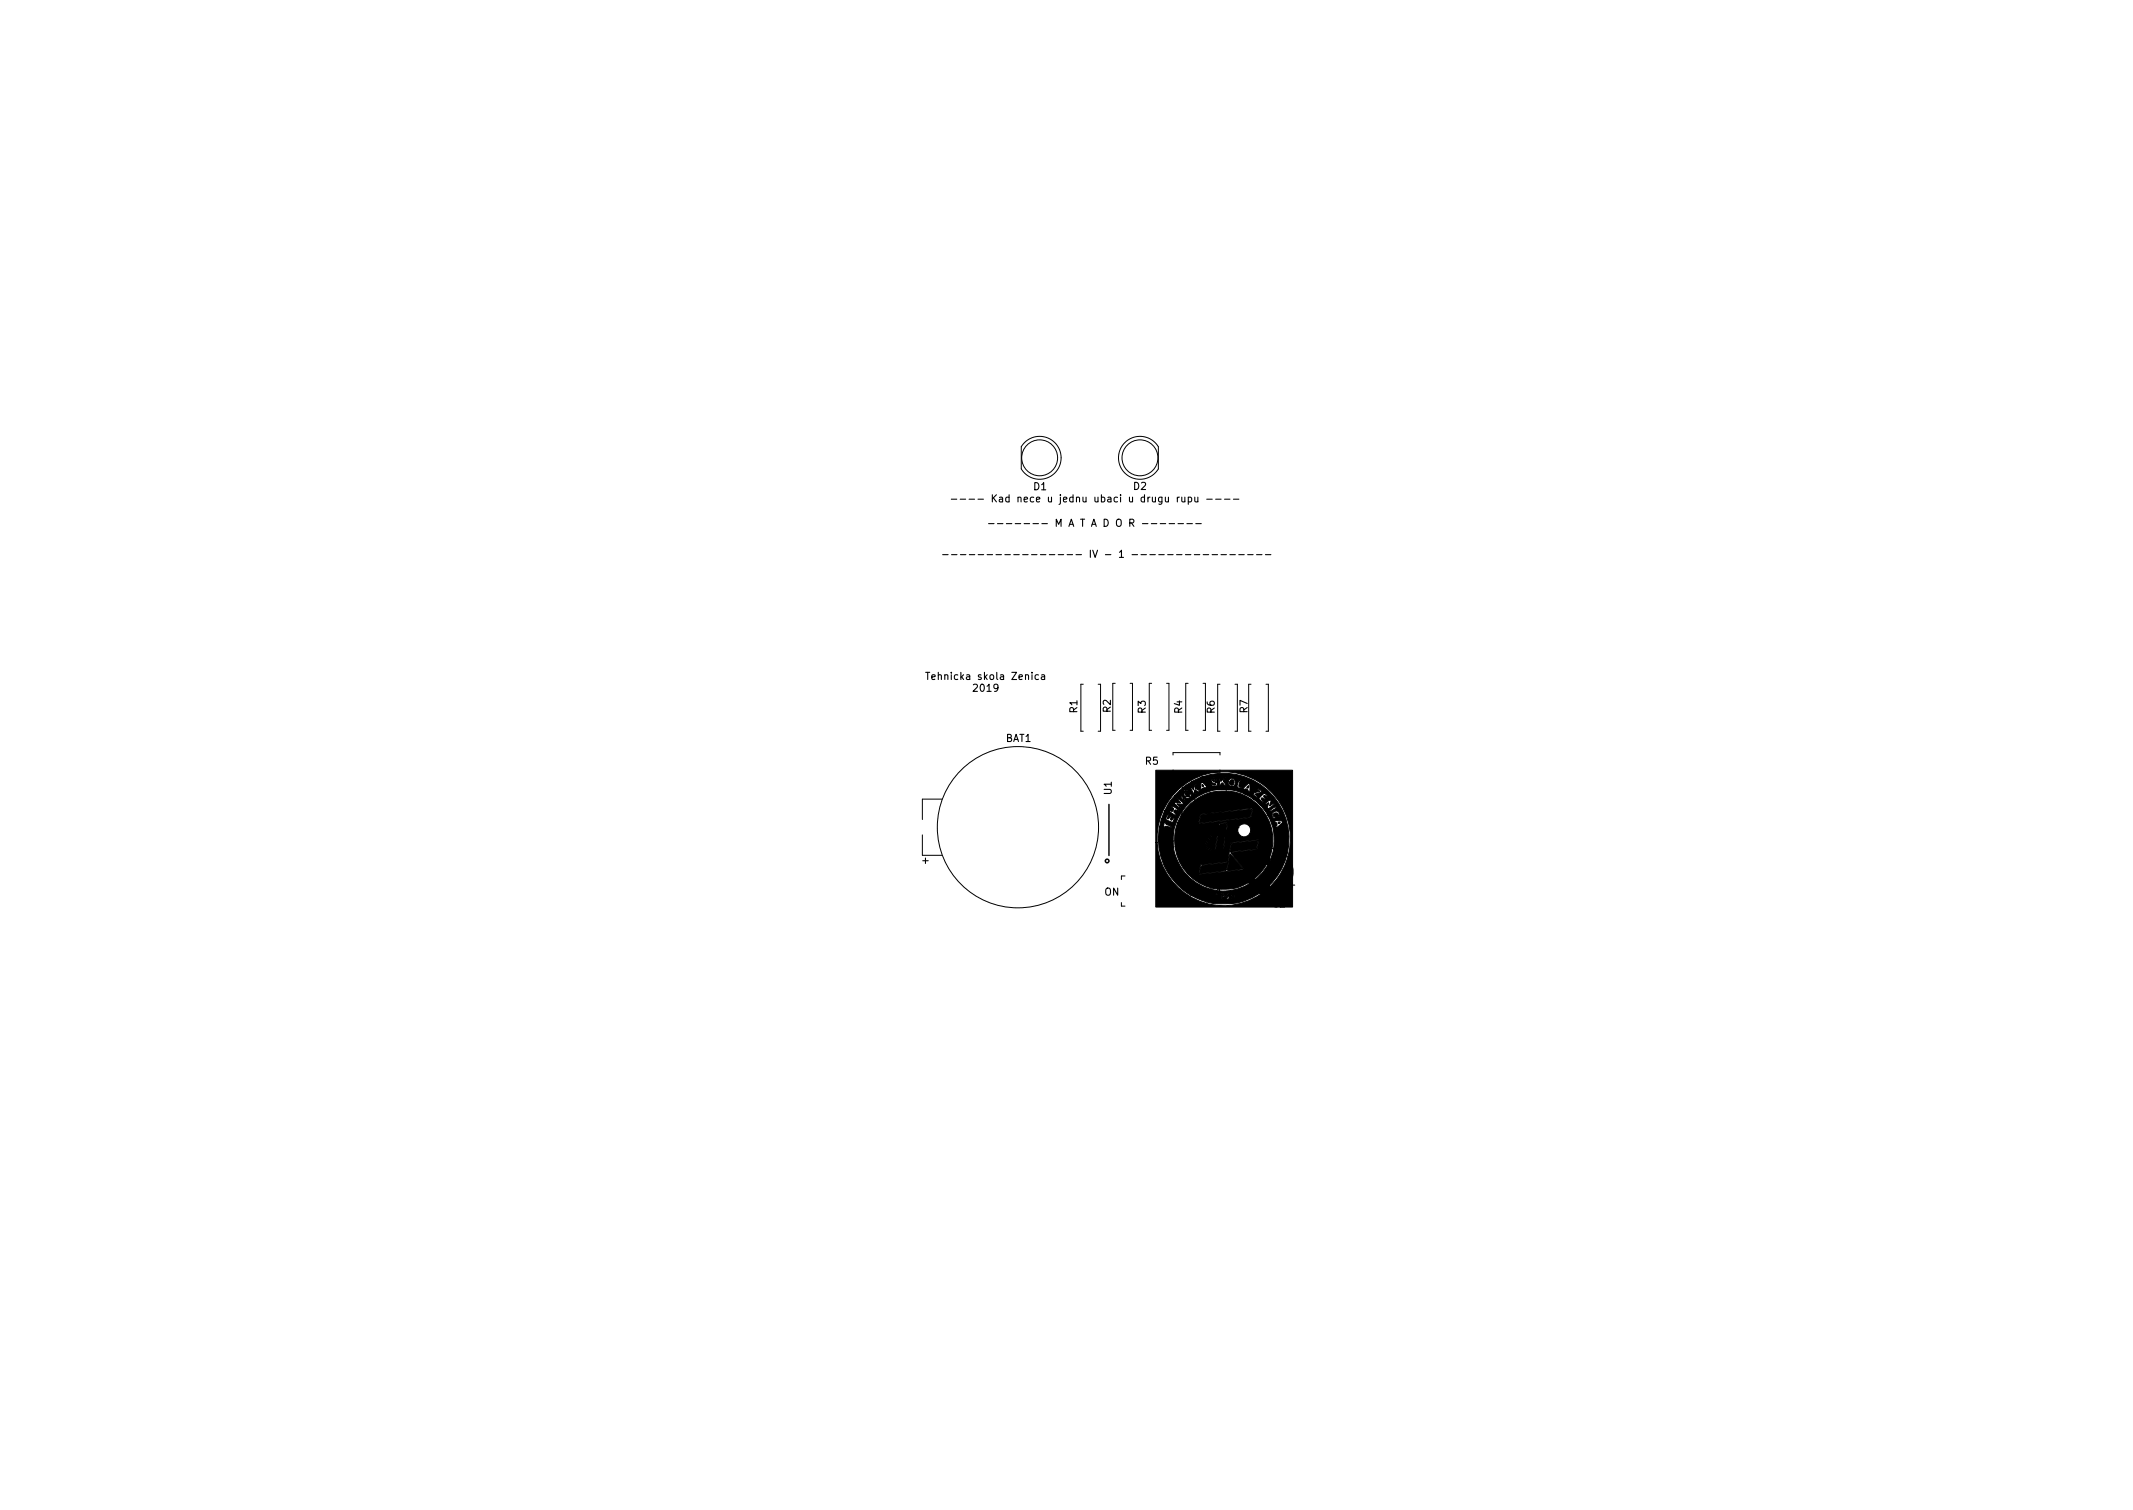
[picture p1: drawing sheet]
<svg xmlns="http://www.w3.org/2000/svg" width="297mm" height="210mm" viewBox="0 0 297 210" stroke-linecap="round" stroke-linejoin="round" font-family="sans-serif">
<defs><g id="words">
<g font-size="1.4">
<text x="138" y="69.9">---- Kad nece u jednu ubaci u drugu rupu ----</text>
<text x="144" y="68.2">D1</text>
<text x="157.9" y="68.2">D2</text>
<text x="140.6" y="73.3">------- M A T A D O R -------</text>
<text x="129.9" y="94.7">Tehnicka skola Zenica</text>
<text x="135.7" y="96.3">2019</text>
<text x="150" y="99.2" transform="rotate(-90 150 99.2)">R1</text>
<text x="154.7" y="99.2" transform="rotate(-90 154.7 99.2)">R2</text>
<text x="159.5" y="99.3" transform="rotate(-90 159.5 99.3)">R3</text>
<text x="164.6" y="99.3" transform="rotate(-90 164.6 99.3)">R4</text>
<text x="169.2" y="99.3" transform="rotate(-90 169.2 99.3)">R6</text>
<text x="173.7" y="99.2" transform="rotate(-90 173.7 99.2)">R7</text>
<text x="140" y="103.3">BAT1</text>
<text x="159.5" y="106.5">R5</text>
<text x="154.8" y="110.6" transform="rotate(-90 154.8 110.6)">U1</text>
<text x="165.9" y="111.7" transform="rotate(-90 165.9 111.7)">Q1</text>
<text x="170.9" y="115.3">C1</text>
<text x="128.5" y="120.3">+</text>
<text x="153.8" y="124.7">ON</text>
<text x="168.5" y="124.6">S1</text>
<text x="177.2" y="126.4">C2</text>
</g>
</g></defs>
<g fill="none" stroke="#000" stroke-width=".15">
<path d="M131.3 77.2h.7M132.5 69.5h.7M132.5 77.2h.8M133.7 69.5h.8M133.7 77.2h.8M135 69.5h.7M135 77.2h.7M136.2 69.5h.8M136.2 77.2h.8M137.5 77.2h.7M137.7 72.9h.7M138.7 77.2h.8"/>
<path d="M138.9 72.9h.8M139.9 77.2h.8M141.2 77.2h.7M142.4 77.2h.8M143.7 77.2h.7M144.9 77.2h.8M146.1 77.2h.8M147.4 77.2h.7M148.6 77.2h.8M149.8 77.2h.8M151.8 76.6v1M152.2 76.6l.3 1 .3-1"/>
<path d="M153.9 77.2h.8M155.9 76.9l.3-.3v1M155.9 77.6h.6M157.3 72.8h.5l.1-.2v-.2l-.6-.1v1M157.6 72.8l.3 .5M157.7 77.2h.7M158.9 77.2h.8M159.1 72.9h.8M160.1 77.2h.8M160.3 72.9h.8M161.4 77.2h.7M161.6 72.9h.7"/>
<path d="M162.6 77.2h.8M162.8 72.9h.8M163.8 77.2h.8M164 72.9h.8M165.1 77.2h.7M165.3 72.9h.7M166.3 77.2h.8M166.5 72.9h.8M167.6 77.2h.7M168 69.5h.8M168.8 77.2h.8M169.3 69.5h.7"/>
<path d="M170 77.2h.8M170.5 69.5h.8M171.3 77.2h.7M171.8 69.5h.7M172.5 77.2h.8M173.7 77.2h.8M175 77.2h.7M176.2 77.2h.8M128.9 93.6h.6M129.2 93.6v1M145 94h.4l.1 .6M145.5 94.2h-.4l-.1 .2 .1 .2h.4"/>
</g>
<g fill="#000" stroke="#000" stroke-width=".14">
<path d="M167.4 109.2l.2 .2v.1h-.2zM169.9 114.7h.9l-.5 3.6-1 .2v-.2zM165.8 111.9a6.9 6.9 0 0 1 9.7 .5 6.9 6.9 0 0 1-.5 9.6 6.9 6.9 0 0 1-9.7-.4h1.6l.1 .1h.2l6-.6-1.8-2.4 3.6-.4 .2-1.4-3.8 .4-.4 2.7-3.8 .4-.3 1.2h-1.6a6.6 6.6 0 0 1-1.7-3.7h4.2a2.52 2.52 0 0 0 2 .6h.5l.1-.2 .4-2.7h1.6a.91 .91 0 0 0 1.2 .8 .91 .91 0 0 0 .3-1.5 .91 .91 0 0 0-1.5 .4v.3h-1.6l.1-.9-.1-.2-.3 .1a.73 .73 0 0 0-.8 .2l-.6 3.7-1.3-.7 1.8-2.9-1.9 3h-4.1a6.7 6.7 0 0 1 .4-3.3h2.9l.1 .1 7.2-.9 .3-1.3-7.2 .8-.2 .3-.2 1h-2.9a6.8 6.8 0 0 1 1.8-2.7zM171.3 118.9l1.7 2.1-2 .2a4.4 4.4 0 0 1 .2-2.2zM171.4 108.7l.3-.1a.47 .47 0 0 1-.1 .7h-.3l-.1-.2zM164.1 110.3l.2-.2h.5l.2 .1a.57 .57 0 0 0 .1 .9 .57 .57 0 0 0 .8-.4v-.1h-.2l-.1 .4a.4 .4 0 0 1-.4-.2 .4 .4 0 0 1 0-.5l.3-.1-.4-.1-.1-.3-.3 .3h-.4l.4-.4h1.1l.5 .9 .1-.2-.1-.2 .1-.2 .6 .2-.1-.2a.46 .46 0 0 1-.4-.5h.7l.1 .6 .1-.2h5.8a.4 .4 0 0 1 .4 0 .4 .4 0 0 1 .3 .4h.1l.1-.2-.1-1-.5 .3-.4 .5h-5.7l.1-.1a.59 .59 0 0 1 .6 0v-.2h4.2l.3 .2h.4l-.5-.3 .1-.9-.2 .3-.1 .7h-4.2l-.5-.6-.3-.1-.1 .6h-.7l.1-.2h-.1l-.3 .7-.3-.4-.1 .1h-1.1l1.2-.8h2.8l.6 .3-.2 .2-.3-.2v.2a.45 .45 0 0 0 .5 .1 .45 .45 0 0 0 .2-.5l-.2-.1h.5l.1 .6 .2-.4 .1-.1 .5 .5 .1-.1-.4-.5h.6a.55 .55 0 0 0 .7 .6 .55 .55 0 0 0 .2-.9 .49 .49 0 0 0-.5-.2 .49 .49 0 0 0-.4 .5h-.6v-.2l.3-.4-.7 .5-.1-.4-.1 .5a1.21 1.21 0 0 1-1-.2l.1-.1h.5a.44 .44 0 0 0-.7 .1v.2h-2.8a3.2 3.2 0 0 1 3-.6l.3-.2-1.9 .1a9.1 9.1 0 0 1 12.2 9.4 9.1 9.1 0 0 1-13.7 7.1h3.6l.1 .5h.5l.1 .1-.1-.2-.5 .1 .1-.4h.3l.3 .2h.2l-.1 .3 .2-.2 .4 .1 .1 .1 .4-.1v.1l.1-.1h-.1h-.3v-.5h.2l.1 .2 .4 .1-.1 .3a.58 .58 0 0 0 .1-.8l-.1 .3-.2 .1v-.1l.1-.4-.2 .1-.1 .2h-.2l-.1-.3-.4 .7h-.1a.47 .47 0 0 0-.3-.7l-.2 .2-.1 .2h-.3l-.1-.5-.2 .4-3.6-.1a9 9 0 0 1-4.4-7.5h2.1v.7a7.1 7.1 0 0 0 8.8 6 7.1 7.1 0 0 0 4.7-9.6h.5l.2 .2a.42 .42 0 0 1 .1 .8h.1l.2-.1 .6-.5v-.2l-.4-.1-1.3-.1-.4-.8h.6l.2 .5 .3 .1v-.2l-.3-.2a.37 .37 0 0 1 .4-.4 .37 .37 0 0 1 .3 .4h.2a.54 .54 0 0 0-.5-.7 .54 .54 0 0 0-.6 .5h-.6l-.3-.4h.8l.7-.5v-.2l-.4 .2-.5 .5h-.6l-.8-.9 .8-.1 .5-.2-.2 .6 .1 .2 .8-.6-.1-.1-.5 .3 .2-.8-.5 .2-.4 .5h-.7l-1-.9h.9l.6 .6v-.2a.41 .41 0 0 1-.2-.5h.1l.4 .3-.2-.5 .1-.2 .5 .3a.5 .5 0 0 0-.4-.5 .5 .5 0 0 0-.6 .3l-.3 .4h-.9l-1.2-.7h1.3l.3 .4 .3 .1-.4-.4 1.1-.4-.7-.4 .4 .4-1 .3h-1.4a7 7 0 0 0-9.7 6.6h-2.1l.2-2h.5l.1 .2 .2-.2h.8l-.6-.3-.3-.3-.2 .6h-.5l.3-1.1h.6l.1 .2 .8 .3 .2-.5v-.3l-.3 .5h-.1l-.1-.6-.2 .4h-.2l.1-.7-.3 .7h-.6l.4-1.1a1.39 1.39 0 0 1 1.3 .5l.3 .1-.3-.4a.26 .26 0 0 1 .3-.3l.3 .1-.4-.4-.5-.3v.2l.2 .2-.1 .4-.3-.1h-.8l.6-1.1h.7l.4 .4 .5 .3-.2-.2-.3-.4h.9l-.4-.4-.4-.3 .4 .6h-1.6l.8-1h.8l.3 .5 .5 .3-.8-.8h-.8zM173.7 109.5l.2-.1v.3h-.2zM167.2 113.5l7.1-.8-.2 1a15.4 15.4 0 0 1-3.5 .5l-3.5 .4-.1-.1zM171.5 117.4l3.7-.4-.2 1.2-1.3 .1a6.7 6.7 0 0 1-2.4 .2zM178 114.5h.3v.1h-.3zM167.2 120.6l.7-.2 3.1-.3-.1 .5a.53 .53 0 0 1-.5 .7l-3.4 .4zM170.9 124.7l.1-.1v.1l-.1 .3h-.2z"/>
<path d="M161 107.3h19v19h-19v-9h.1a9.3 9.3 0 0 0 11.5 8.5 9.3 9.3 0 0 0 6.3-12.8 9.3 9.3 0 0 0-13.6-4 9.3 9.3 0 0 0-4.2 8.3h-.1z"/>
</g>
<g fill="none" stroke="#000" stroke-width=".14">
<path d="M142.7 61.6a2.99 2.99 0 0 1 4.4 .2 2.99 2.99 0 0 1-.6 4.4 2.99 2.99 0 0 1-4.3-.9v-3.1zM156.6 61.7a2.99 2.99 0 0 1 4.7 .5v3.1a2.99 2.99 0 0 1-4.4 .8 2.99 2.99 0 0 1-.3-4.4zM150.9 95.3h-.4v6.5h.4M152.9 95.3h.4v6.5h-.4M155.3 95.1h-.3v6.6h.3M157.4 95.1h.3v6.6h-.3M160.4 95.1h-.4v6.6h.4M162.5 95.1h.3v6.6h-.3M165.5 95.1h-.4v6.6h.4M167.5 95.1h.4v6.6h-.4M169.9 95.3h-.3v6.5h.3M172 95.3h.3v6.5h-.3"/>
<path d="M174.2 95.3h-.3v6.5h.3M176.3 95.3h.3v6.5h-.3M128.4 116.3v2.8h2.8M131.2 111.3h-2.8v2.8M163.4 105.1v-.3h6.5v.3M163.4 107.2v.3h6.5v-.3M165.8 115.9h.5M166.1 115.6v.5M168.6 114.8v1.5M168.6 118.4v1.5M168.7 114.8v1.5M168.7 118.4v1.5"/>
<path d="M168.8 114.8v1.5M168.8 118.4v1.5M168.9 114.8v1.5M168.9 118.4v1.5M169 114.8v1.5M169 118.4v1.5M169.1 114.8v1.5M169.1 118.4v1.5M169.2 114.8v1.5M169.2 118.4v1.5M169.3 114.8v1.5M169.3 118.4v1.4"/>
<path d="M169.3 114.9v1.4M169.4 114.9v1.4M169.4 118.4v1.4M169.5 114.9v1.4M169.5 118.4v1.4M169.6 114.9v1.4M169.6 118.4v1.4M169.6 118.4v1.3M169.6 115v1.3M169.7 115v1.3M169.7 118.4v1.3M169.8 115v1.3"/>
<path d="M169.8 118.4v1.3M169.8 115.1v1.2M169.8 118.4v1.2M169.9 115.1v1.2M169.9 118.4v1.2M170 115.1v1.2M170 118.4v1.2M170 118.4v1.1M170 115.2v1.1M170.1 115.2v1.1M170.1 118.4v1.1M170.2 115.2v1.1"/>
<path d="M170.2 118.4v1M170.2 115.3v1M170.3 115.3v1M170.3 118.4v.9M170.3 115.4v.9M170.4 115.4v.9M170.4 118.4v.9M170.4 118.4v.8M170.4 115.5v.8M170.5 115.5v.8M170.5 118.4v.8M170.5 115.6v.7"/>
<path d="M170.5 118.4v.7M170.6 115.6v.7M170.6 118.4v.7M170.6 118.4v.6M170.6 115.7v.6M170.7 115.7v3.2M170.7 115.8v3.1M170.7 108.9a2.6 2.6 0 0 0-3.6 0 2.6 2.6 0 0 0 0 3.7 2.6 2.6 0 0 0 3.6 0M170.8 108.9v3.6M170.8 115.8v3M170.8 115.9v2.9M170.8 116v2.7"/>
<path d="M170.9 116v2.7M170.9 116.1v2.5M171 116.2v2.3M171 116.2v2.2M171 116.3v2.1M171.1 116.4v1.9M171.1 116.5v1.6M171.2 116.7v1.3M171.2 116.8v1.1M171.2 117.1v.5M173.9 120v2.8M173.9 119.9v3"/>
<path d="M174 119.8v3.2M174 119.8v3.3M174 119.7v3.4M174.1 119.6v3.6M174.2 119.5v3.8M174.2 119.5v3.9M174.2 119.4v4M174.3 119.4v4.1M174.3 119.3v4.2M174.4 119.3v4.2M174.4 119.2v4.4M174.5 119.1v4.6"/>
<path d="M174.5 119.1v1.3M174.6 119.1v1.3M174.6 119v1.4M174.7 119v1.4M174.7 118.9v1.5M174.8 118.9v1.5M174.8 118.8v1.6M174.9 118.8v1.6M175 118.7v1.7M175.1 118.7v1.7M175.1 118.6v1.8M175.2 118.6v1.8"/>
<path d="M175.3 118.6v1.8M175.3 118.5v1.9M175.4 118.5v1.9M175.5 118.5v1.9M175.5 118.4v2M175.6 118.4v2M175.7 118.4v2M175.8 118.3v2.1M175.9 118.3v2.1M176 118.3v2.1M176.1 118.3v2.1M176.1 118.2v2.2"/>
<path d="M176.2 118.2v2.2M176.3 118.2v2.2M176.4 118.2v2.2M176.5 118.2v2.2M176.6 118.2v2.2M176.6 118.2v6.4M176.7 118.2v6.4M176.8 118.2v6.4M156.2 125.7v.5h.5M156.7 122h-.5v.5M167.6 122h.5v.5M168.1 125.7v.5h-.5"/>
<path d="M173.6 121v.8M173.6 120.8v1.2M173.6 120.6v1.6M173.7 120.5v1.8M173.7 120.3v2.2M173.8 120.2v2.4M173.8 120.1v2.6M173.8 120.1v2.7M174.5 122.4v1.3M174.6 122.4v1.3M174.6 122.4v1.4M174.7 122.4v1.5"/>
<path d="M174.8 122.4v1.5M174.8 122.4v1.6M174.9 122.4v1.6M175 122.4v1.7M175.1 122.4v1.7M175.1 122.4v1.8M175.2 122.4v1.8M175.3 122.4v1.9M175.4 122.4v1.9M175.5 122.4v2M175.6 122.4v2M175.7 122.4v2"/>
<path d="M175.7 122.4v2.1M175.8 122.4v2.1M175.9 122.4v2.1M176 122.4v2.1M176.1 122.4v2.2M176.2 122.4v2.2M176.3 122.4v2.2M176.4 122.4v2.2M176.5 122.4v2.2M176.6 122.4v2.2M179.7 123.2h.6M180 122.9v.7"/>
<circle cx="144.8" cy="63.7" r="2.5"/>
<circle cx="158.7" cy="63.7" r="2.5"/>
<circle cx="141.8" cy="115.2" r="11.2"/>
<circle cx="168.6" cy="117.3" r="2.62"/>
<circle cx="176.8" cy="121.4" r="3.3"/>
</g>
<g fill="none" stroke="#000" stroke-width=".2">
<path d="M154.4 112v7.1M164.6 112v7.1"/>
<circle cx="154.2" cy="119.9" r=".25"/>
</g>
<use href="#words"/>
</svg>
